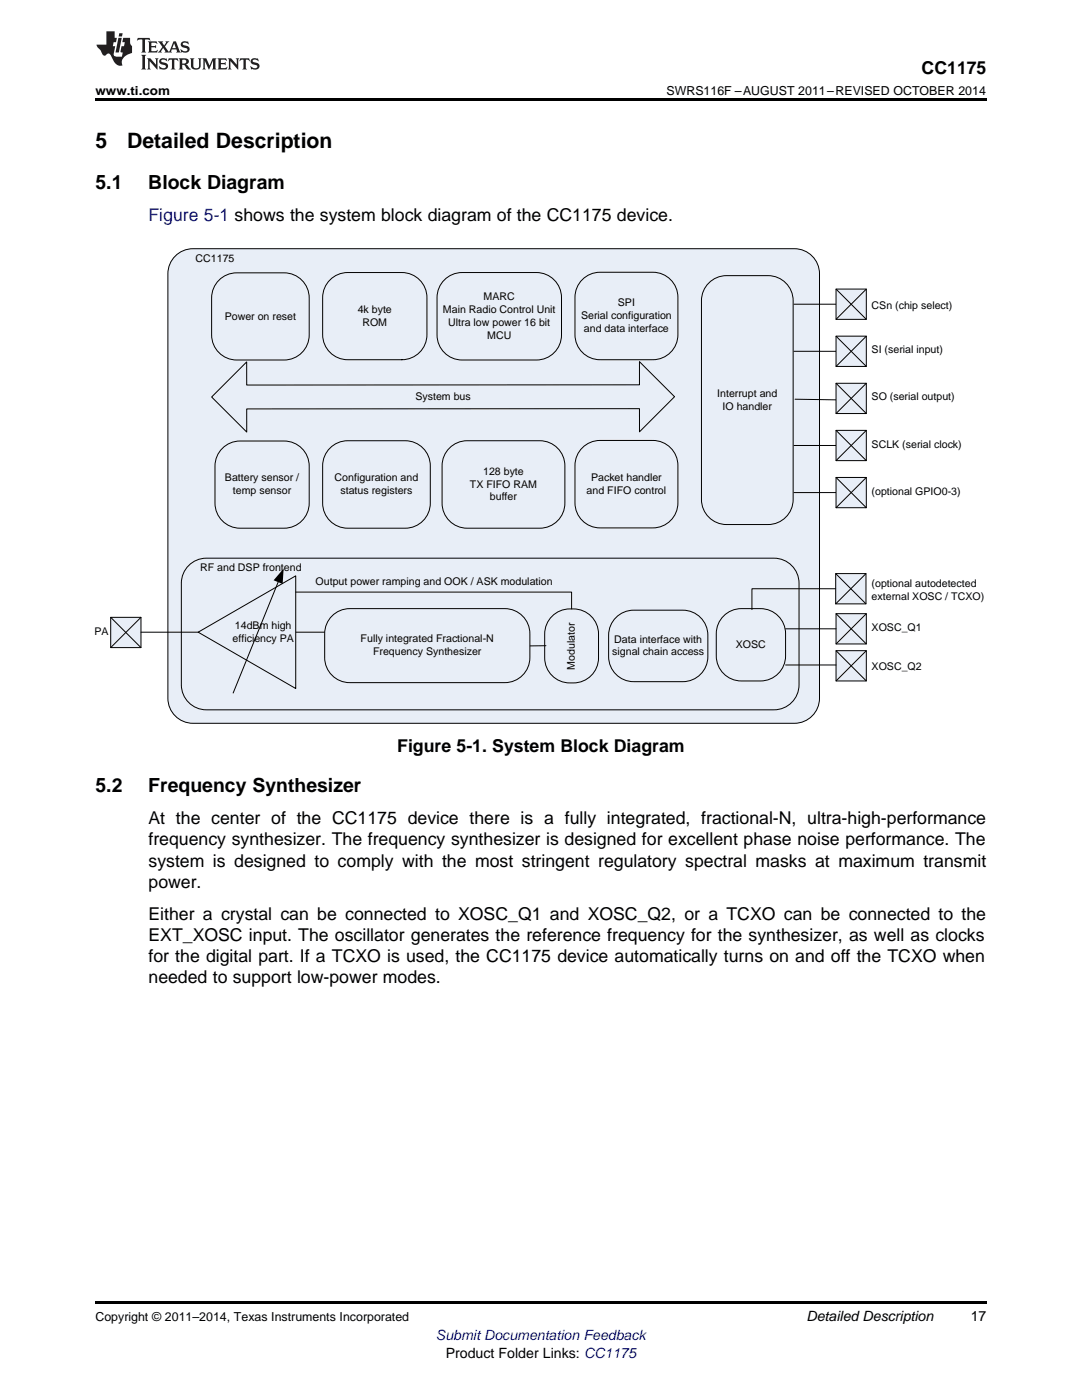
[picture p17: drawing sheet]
<svg xmlns="http://www.w3.org/2000/svg" width="216mm" height="279mm" viewBox="0 0 216 279" stroke-linecap="round" stroke-linejoin="round" font-family="sans-serif">
<defs><g id="words">
<g font-size="4.2">
<text x="19" y="29.6">5</text>
<text x="25.4" y="29.6">Detailed Description</text>
</g>
<g font-size="3.9">
<text x="19" y="37.7">5.1</text>
<text x="29.6" y="37.7">Block Diagram</text>
<text x="19" y="158.1">5.2</text>
<text x="29.6" y="158.1">Frequency Synthesizer</text>
</g>
<g font-size="3.5">
<text x="183.9" y="14.8">CC1175</text>
<text x="79.3" y="150">Figure 5-1. System Block Diagram</text>
<text x="29.6" y="164.5">At the center of the CC1175 device there is a fully integrated, fractional-N, ultra-high-performance</text>
<text x="29.6" y="168.7">frequency synthesizer. The frequency synthesizer is designed for excellent phase noise performance. The</text>
<text x="29.6" y="172.9">system is designed to comply with the most stringent regulatory spectral masks at maximum transmit</text>
<text x="29.6" y="177.2">power.</text>
<text x="29.6" y="183.5">Either a crystal can be connected to XOSC_Q1 and XOSC_Q2, or a TCXO can be connected to the</text>
<text x="29.6" y="187.7">EXT_XOSC input. The oscillator generates the reference frequency for the synthesizer, as well as clocks</text>
<text x="29.6" y="192">for the digital part. If a TCXO is used, the CC1175 device automatically turns on and off the TCXO when</text>
<text x="29.6" y="196.2">needed to support low-power modes.</text>
</g>
<text font-size="3.5" fill="#00f" x="29.6" y="44.1">Figure 5-1 shows the system block diagram of the CC1175 device.</text>
<g font-size="2.8">
<text x="160.9" y="263.6">Detailed Description</text>
<text x="193.7" y="263.6">17</text>
<text x="88.9" y="270.9">Product Folder Links: CC1175</text>
</g>
<text font-size="2.8" fill="#00f" x="87" y="267.4">Submit Documentation Feedback</text>
<g font-size="2.5">
<text x="19" y="19">www.ti.com</text>
<text x="133" y="19">SWRS116F –AUGUST 2011–REVISED OCTOBER 2014</text>
<text x="19" y="263.6">Copyright © 2011–2014, Texas Instruments Incorporated</text>
</g>
<g font-size="2.1">
<text x="39" y="52.2">CC1175</text>
<text x="96.5" y="59.9">MARC</text>
<text x="44.8" y="63.8">Power on reset</text>
<text x="71.4" y="62.5">4k byte</text>
<text x="72.3" y="65">ROM</text>
<text x="88.4" y="62.5">Main Radio Control Unit</text>
<text x="89.4" y="65">Ultra low power 16 bit</text>
<text x="115.9" y="63.7">Serial configuration</text>
<text x="123.3" y="61.2">SPI</text>
<text x="173.9" y="61.7">CSn (chip select)</text>
<text x="97.2" y="67.6">MCU</text>
<text x="116.5" y="66.2">and data interface</text>
<text x="173.9" y="70.4">SI (serial input)</text>
<text x="82.9" y="79.8">System bus</text>
<text x="143.1" y="79.2">Interrupt and</text>
<text x="144.2" y="81.7">IO handler</text>
<text x="173.9" y="79.8">SO (serial output)</text>
<text x="173.9" y="89.3">SCLK (serial clock)</text>
<text x="96.4" y="94.8">128 byte</text>
<text x="117.9" y="96">Packet handler</text>
<text x="44.9" y="96.1">Battery sensor /</text>
<text x="46.5" y="98.6">temp sensor</text>
<text x="66.8" y="96.1">Configuration and</text>
<text x="67.9" y="98.6">status registers</text>
<text x="93.8" y="97.3">TX FIFO RAM</text>
<text x="97.8" y="99.9">buffer</text>
<text x="117.1" y="98.5">and FIFO control</text>
<text x="173.9" y="98.7">(optional GPIO0-3)</text>
<text x="39.9" y="114">RF and DSP frontend</text>
<text x="63" y="116.8">Output power ramping and OOK / ASK modulation</text>
<text x="173.9" y="117.1">(optional autodetected</text>
<text x="173.9" y="119.7">external XOSC / TCXO)</text>
<text x="46.9" y="125.5">14dBm high</text>
<text x="18.9" y="126.7">PA</text>
<text x="46.4" y="128.1">efficiency PA</text>
<text x="72" y="128.2">Fully integrated Fractional-N</text>
<text x="74.4" y="130.8">Frequency Synthesizer</text>
<text x="122.2" y="130.8">signal chain access</text>
<text x="122.6" y="128.3">Data interface with</text>
<text x="146.8" y="129.3">XOSC</text>
<text x="173.9" y="126">XOSC_Q1</text>
<text x="114.7" y="133.6" transform="rotate(-90 114.7 133.6)">Modulator</text>
<text x="173.9" y="133.6">XOSC_Q2</text>
</g>
</g></defs>
<path d="M19 259.7h177.8v.5h-177.8z" fill="#000"/>
<path d="M35.3 50.8a5 5 0 0 1 3.2-1.2h120a5 5 0 0 1 5 5v84.7a5 5 0 0 1-5 5h-120a5 5 0 0 1-5-5v-84.7a5 5 0 0 1 1.8-3.8z" fill-rule="evenodd" fill="#e8eef7"/>
<path d="M35.3 50.8a5 5 0 0 1 3.2-1.2h120a5 5 0 0 1 5 5v84.7a5 5 0 0 1-5 5h-120a5 5 0 0 1-5-5v-84.7a5 5 0 0 1 1.8-3.8z" fill="none" stroke="#000" stroke-width=".2"/>
<path d="M89 55.6a5 5 0 0 1 3.2-1.2h14.8a5 5 0 0 1 5 5v7.4a5 5 0 0 1-5 5h-14.8a5 5 0 0 1-5-5v-7.4a5 5 0 0 1 1.8-3.8z" fill-rule="evenodd" fill="#e8eef7"/>
<path d="M89 55.6a5 5 0 0 1 3.2-1.2h14.8a5 5 0 0 1 5 5v7.4a5 5 0 0 1-5 5h-14.8a5 5 0 0 1-5-5v-7.4a5 5 0 0 1 1.8-3.8z" fill="none" stroke="#000" stroke-width=".2"/>
<path d="M89.4 89.7a5 5 0 0 1 3.8-1.7h14.5a5 5 0 0 1 5 5v7.4a5 5 0 0 1-5 5h-14.5a5 5 0 0 1-5-5v-7.4a5 5 0 0 1 1.2-3.3z" fill-rule="evenodd" fill="#e8eef7"/>
<path d="M89.4 89.7a5 5 0 0 1 3.8-1.7h14.5a5 5 0 0 1 5 5v7.4a5 5 0 0 1-5 5h-14.5a5 5 0 0 1-5-5v-7.4a5 5 0 0 1 1.2-3.3z" fill="none" stroke="#000" stroke-width=".2"/>
<path d="M66.2 55.6a5 5 0 0 1 3.2-1.2h10.8a5 5 0 0 1 5 5v7.4a5 5 0 0 1-5 5h-10.8a5 5 0 0 1-5-5v-7.4a5 5 0 0 1 1.8-3.8z" fill-rule="evenodd" fill="#e8eef7"/>
<path d="M66.2 55.6a5 5 0 0 1 3.2-1.2h10.8a5 5 0 0 1 5 5v7.4a5 5 0 0 1-5 5h-10.8a5 5 0 0 1-5-5v-7.4a5 5 0 0 1 1.8-3.8z" fill="none" stroke="#000" stroke-width=".2"/>
<path d="M38 112.6a5 5 0 0 1 3.2-1.2h113.2a5 5 0 0 1 5 5v20.3a5 5 0 0 1-5 5h-113.2a5 5 0 0 1-5-5v-20.3a5 5 0 0 1 1.8-3.8z" fill-rule="evenodd" fill="#e8eef7"/>
<path d="M38 112.6a5 5 0 0 1 3.2-1.2h113.2a5 5 0 0 1 5 5v20.3a5 5 0 0 1-5 5h-113.2a5 5 0 0 1-5-5v-20.3a5 5 0 0 1 1.8-3.8z" fill="none" stroke="#000" stroke-width=".2"/>
<path d="M116.5 89.1a5 5 0 0 1 3.2-1.2h10.6a5 5 0 0 1 5 5v7.5a5 5 0 0 1-5 5h-10.6a5 5 0 0 1-5-5v-7.5a5 5 0 0 1 1.8-3.8z" fill-rule="evenodd" fill="#e8eef7"/>
<path d="M116.5 89.1a5 5 0 0 1 3.2-1.2h10.6a5 5 0 0 1 5 5v7.5a5 5 0 0 1-5 5h-10.6a5 5 0 0 1-5-5v-7.5a5 5 0 0 1 1.8-3.8z" fill="none" stroke="#000" stroke-width=".2"/>
<path d="M66.2 89.1a5 5 0 0 1 3.2-1.1h11.5a5 5 0 0 1 5 5v7.4a5 5 0 0 1-5 5h-11.5a5 5 0 0 1-5-5v-7.4a5 5 0 0 1 1.8-3.9z" fill-rule="evenodd" fill="#e8eef7"/>
<path d="M66.2 89.1a5 5 0 0 1 3.2-1.1h11.5a5 5 0 0 1 5 5v7.4a5 5 0 0 1-5 5h-11.5a5 5 0 0 1-5-5v-7.4a5 5 0 0 1 1.8-3.9z" fill="none" stroke="#000" stroke-width=".2"/>
<path d="M116.5 55.5a5 5 0 0 1 3.2-1.2h10.6a5 5 0 0 1 5 5v7.5a5 5 0 0 1-5 5h-10.6a5 5 0 0 1-5-5v-7.5a5 5 0 0 1 1.8-3.8z" fill-rule="evenodd" fill="#e8eef7"/>
<path d="M116.5 55.5a5 5 0 0 1 3.2-1.2h10.6a5 5 0 0 1 5 5v7.5a5 5 0 0 1-5 5h-10.6a5 5 0 0 1-5-5v-7.5a5 5 0 0 1 1.8-3.8z" fill="none" stroke="#000" stroke-width=".2"/>
<path d="M141.1 56.8a5 5 0 0 1 3.9-1.8h8.3a5 5 0 0 1 5 5v39.7a5 5 0 0 1-5 5h-8.3a5 5 0 0 1-5-5v-39.7a5 5 0 0 1 1.1-3.2z" fill-rule="evenodd" fill="#e8eef7"/>
<path d="M141.1 56.8a5 5 0 0 1 3.9-1.8h8.3a5 5 0 0 1 5 5v39.7a5 5 0 0 1-5 5h-8.3a5 5 0 0 1-5-5v-39.7a5 5 0 0 1 1.1-3.2z" fill="none" stroke="#000" stroke-width=".2"/>
<path d="M49.2 72.2v4.6h78.4v-4.6l7 7-7 7v-4.6h-78.4v4.6l-7-7z" fill-rule="evenodd" fill="#e8eef7"/>
<path d="M49.2 72.2v4.6h78.4v-4.6l7 7-7 7v-4.6h-78.4v4.6l-7-7z" fill="none" stroke="#000" stroke-width=".2"/>
<path d="M22.1 123.2h6v6h-6z" fill-rule="evenodd" fill="#e8eef7"/>
<path d="M22.1 123.2h6v6h-6zM22.1 123.2l6 6M28.1 123.2l-6 6M28.1 126.2h36.7" fill="none" stroke="#000" stroke-width=".2"/>
<path d="M39.5 126.2l19.5-11.3v22.5z" fill="#e8eef7"/>
<path d="M39.5 126.2l19.5-11.3v22.5z" fill="none" stroke="#000" stroke-width=".2"/>
<path d="M144.7 122.6a5 5 0 0 1 3.2-1.1h3.9a5 5 0 0 1 5 5v4.4a5 5 0 0 1-5 5h-3.9a5 5 0 0 1-5-5v-4.4a5 5 0 0 1 1.8-3.9z" fill-rule="evenodd" fill="#e8eef7"/>
<path d="M144.7 122.6a5 5 0 0 1 3.2-1.1h3.9a5 5 0 0 1 5 5v4.4a5 5 0 0 1-5 5h-3.9a5 5 0 0 1-5-5v-4.4a5 5 0 0 1 1.8-3.9z" fill="none" stroke="#000" stroke-width=".2"/>
<path d="M123.2 123a5 5 0 0 1 3.2-1.2h9.8a5 5 0 0 1 5 5v4.2a5 5 0 0 1-5 5h-9.8a5 5 0 0 1-5-5v-4.2a5 5 0 0 1 1.8-3.8z" fill-rule="evenodd" fill="#e8eef7"/>
<path d="M123.2 123a5 5 0 0 1 3.2-1.2h9.8a5 5 0 0 1 5 5v4.2a5 5 0 0 1-5 5h-9.8a5 5 0 0 1-5-5v-4.2a5 5 0 0 1 1.8-3.8z" fill="none" stroke="#000" stroke-width=".2"/>
<path d="M166.8 122.5h6.1v6h-6.1z" fill-rule="evenodd" fill="#e8eef7"/>
<path d="M166.8 122.5h6.1v6h-6.1zM166.8 122.5l6.1 6M172.9 122.5l-6.1 6" fill="none" stroke="#000" stroke-width=".2"/>
<path d="M166.8 129.9h6.1v6h-6.1z" fill-rule="evenodd" fill="#e8eef7"/>
<path d="M158.4 60.7h11.4M158.4 70.1h11.4M158.6 79.7l11.1 .1M158.4 88.9h11.4M158.4 98.3h11.4M156.8 125.5h10M156.8 132.7h10M166.8 129.9h6.1v6h-6.1zM166.8 129.9l6.1 6M172.9 129.9l-6.1 6" fill="none" stroke="#000" stroke-width=".2"/>
<path d="M166.8 57.7h6.1v6h-6.1z" fill-rule="evenodd" fill="#e8eef7"/>
<path d="M166.8 57.7h6.1v6h-6.1zM166.8 57.7l6.1 6M172.9 57.7l-6.1 6" fill="none" stroke="#000" stroke-width=".2"/>
<path d="M166.8 67.1h6.1v6h-6.1z" fill-rule="evenodd" fill="#e8eef7"/>
<path d="M166.8 67.1h6.1v6h-6.1zM166.8 67.1l6.1 6M172.9 67.1l-6.1 6" fill="none" stroke="#000" stroke-width=".2"/>
<path d="M166.8 76.5h6.1v6h-6.1z" fill-rule="evenodd" fill="#e8eef7"/>
<path d="M166.8 76.5h6.1v6h-6.1zM166.8 76.5l6.1 6M172.9 76.5l-6.1 6" fill="none" stroke="#000" stroke-width=".2"/>
<path d="M166.8 85.9h6.1v6h-6.1z" fill-rule="evenodd" fill="#e8eef7"/>
<path d="M166.8 85.9h6.1v6h-6.1zM166.8 85.9l6.1 6M172.9 85.9l-6.1 6" fill="none" stroke="#000" stroke-width=".2"/>
<path d="M166.8 95.3h6.1v6h-6.1z" fill-rule="evenodd" fill="#e8eef7"/>
<path d="M166.8 95.3h6.1v6h-6.1zM166.8 95.3l6.1 6M172.9 95.3l-6.1 6" fill="none" stroke="#000" stroke-width=".2"/>
<path d="M109.9 123.3a5.7 5.7 0 0 1 8.8 .7l.6 1.6 .1 5.7a5.1 5.1 0 0 1-5.7 5 5 5 0 0 1-5-5v-4.8a5 5 0 0 1 1.2-3.2z" fill-rule="evenodd" fill="#e8eef7"/>
<path d="M108.9 128.9h-3.6M109.9 123.3a5.7 5.7 0 0 1 8.8 .7l.6 1.6 .1 5.7a5.1 5.1 0 0 1-5.7 5 5 5 0 0 1-5-5v-4.8a5 5 0 0 1 1.2-3.2z" fill="none" stroke="#000" stroke-width=".2"/>
<path d="M66.6 122.6a5 5 0 0 1 3.2-1.1h30.9a5 5 0 0 1 5 5v4.7a5 5 0 0 1-5 5h-30.9a5 5 0 0 1-5-5v-4.7a5 5 0 0 1 1.8-3.9z" fill-rule="evenodd" fill="#e8eef7"/>
<path d="M55.6 115.9l-9.1 22.4M59 118.2h55.1v3.3M66.6 122.6a5 5 0 0 1 3.2-1.1h30.9a5 5 0 0 1 5 5v4.7a5 5 0 0 1-5 5h-30.9a5 5 0 0 1-5-5v-4.7a5 5 0 0 1 1.8-3.9z" fill="none" stroke="#000" stroke-width=".2"/>
<path d="M56.6 113.5l-.2 3-1.8-.7z" fill="#000"/>
<path d="M166.8 114.5h6v6h-6z" fill-rule="evenodd" fill="#e8eef7"/>
<path d="M166.8 114.5h6v6h-6zM166.8 117.5h-16.8v4.2M166.8 114.5l6 6M172.8 114.5l-6 6" fill="none" stroke="#000" stroke-width=".2"/>
<path d="M44.7 89.2a5 5 0 0 1 3.2-1.2h8.8a5 5 0 0 1 5 5v7.4a5 5 0 0 1-5 5h-8.8a5 5 0 0 1-5-5v-7.4a5 5 0 0 1 1.8-3.8z" fill-rule="evenodd" fill="#e8eef7"/>
<path d="M44.7 89.2a5 5 0 0 1 3.2-1.2h8.8a5 5 0 0 1 5 5v7.4a5 5 0 0 1-5 5h-8.8a5 5 0 0 1-5-5v-7.4a5 5 0 0 1 1.8-3.8z" fill="none" stroke="#000" stroke-width=".2"/>
<path d="M43.4 56.2a5 5 0 0 1 3.8-1.7h9.5a5 5 0 0 1 5 5v7.3a5 5 0 0 1-5 5h-9.5a5 5 0 0 1-5-5v-7.3a5 5 0 0 1 1.2-3.3z" fill-rule="evenodd" fill="#e8eef7"/>
<path d="M43.4 56.2a5 5 0 0 1 3.8-1.7h9.5a5 5 0 0 1 5 5v7.3a5 5 0 0 1-5 5h-9.5a5 5 0 0 1-5-5v-7.3a5 5 0 0 1 1.2-3.3z" fill="none" stroke="#000" stroke-width=".2"/>
<path d="M19 19.5h177.8v.5h-177.8z" fill="#000"/>
<g fill="#231f20">
<path d="M27.5 7.6l-.1 .5 .4-.2h.6v.1v2.1l-.2 .4h1l-.3-.4v-2.1l.1-.1h.5l.5 .2-.2-.5zM29.5 8.3l.2 .3v1.5l-.2 .4h1.8l.2-.6a1.04 1.04 0 0 1-1.3 .2v-.7h.6l.3 .2v-.6l-.3 .2h-.6v-.6l.8-.1 .4 .3-.2-.5zM31.5 8.3l.9 1.1-.9 1.1h.8l-.2-.2 .5-.7 .4 .7-.2 .2h1.5l-.1-.2 .1-.4h.9l.1 .4-.2 .2h1l-.3-.3-.7-1.9h-.5l-.9 2-.8-1 .9-1h-.8l.1 .3-.3 .5-.4-.6 .2-.2zM34.7 8.6l.4 1h-.7zM36.3 8.4a.63 .63 0 0 0-.2 .7 .63 .63 0 0 0 .6 .4l.6 .2 .1 .2a.75 .75 0 0 1-.7 .4 .75 .75 0 0 1-.6-.5l.1 .7 .1-.1a1.11 1.11 0 0 0 1.5-.6 1.13 1.13 0 0 0-1.2-.8l-.1-.4a1.04 1.04 0 0 1 1.2 .2l-.2-.5-.1 .1-.5-.2zM28.2 10.9l.2 .4v2.2l-.2 .4h1l-.3-.4v-2.2l.3-.4zM29.3 11.6l.3 .4v1.5l-.3 .4h.8l-.2-.4v-1.3l1.5 1.7v-1.9l.2-.4h-.7l.2 .4v.9l-1.1-1.3zM32 11.8a.62 .62 0 0 0-.2 .7 .62 .62 0 0 0 .6 .4l.6 .1 .1 .3a.76 .76 0 0 1-.7 .3 .76 .76 0 0 1-.6-.4l.1 .7 .1-.1a1.11 1.11 0 0 0 1.5-.6 1.13 1.13 0 0 0-1.2-.8l-.1-.4a1.04 1.04 0 0 1 1.2 .2l-.2-.6-.1 .1-.5-.1zM33.7 11.6l-.2 .6a.61 .61 0 0 1 .8-.3v1.6l-.2 .4h.9l-.2-.4v-1.6a.63 .63 0 0 1 .8 .3l-.2-.6zM35.6 11.6l.3 .4v1.5l-.3 .4h1l-.2-.2v-.8l.5 .2a.76 .76 0 0 0 1.2 .7l-1-1a.58 .58 0 0 0 .6-.5 .58 .58 0 0 0-.5-.6zM36.4 11.9h.1a.45 .45 0 0 1 .5 .1 .45 .45 0 0 1 .1 .5l-.7 .2zM37.9 11.6l.2 .2a2.17 2.17 0 0 0 .3 1.9 .99 .99 0 0 0 1.6-.6v-1.1l.2-.4h-.7l.2 .2a1.92 1.92 0 0 1-.2 1.8 .6 .6 0 0 1-.9-.5v-1.1l.2-.4zM40.4 11.6l.2 .4v1.5l-.2 .4h.7l-.2-.4v-1.4l.8 1.8 .8-1.8v1.4l-.2 .4h.9l-.2-.4v-1.5l.2-.4h-.8l-.6 1.5-.6-1.5zM43.4 11.6l.2 .4v1.5l-.2 .4h1.8l.2-.6a1.04 1.04 0 0 1-1.3 .1v-.6h.5l.4 .2v-.6l-.4 .2h-.5v-.7h.8l.3 .3-.1-.6zM45.5 11.6l.2 .4v1.5l-.2 .4h.7l-.2-.4v-1.3l1.5 1.7v-1.9l.2-.4h-.7l.2 .4v.9l-1.1-1.3zM47.9 11.6l-.1 .6a.61 .61 0 0 1 .8-.3v1.6l-.3 .4h1l-.3-.4 .1-1.6a.63 .63 0 0 1 .7 .3l-.1-.6zM50.2 11.8a.62 .62 0 0 0-.2 .7 .62 .62 0 0 0 .6 .4l.6 .1 .2 .3a.76 .76 0 0 1-.8 .3 .76 .76 0 0 1-.6-.4l.1 .7 .2-.1a1.11 1.11 0 0 0 1.5-.6 1.13 1.13 0 0 0-1.3-.8l-.1-.4a1.04 1.04 0 0 1 1.2 .2l-.1-.6-.2 .1-.5-.1z"/>
<path d="M21.2 6.3v2.6h-1.9l.1 .4 .7 .9a.91 .91 0 0 0 1 .8 .56 .56 0 0 1 .5-.3 .56 .56 0 0 1 .5 .3l.4 .8a1.53 1.53 0 0 0 1.9 1.2 1.54 1.54 0 0 1 1-2.1l.9-.3v-1.4a1.52 1.52 0 0 1-.3-1.6h-1.4l-.2 .8h.5l-.2 .8h-.4l-.2 1v.2l.4 .1-.2 .8a1.93 1.93 0 0 1-1.6-.3l.3-1.8h-.5l.2-.8h.4l.2-.8h-.4v-1.3zM23.6 7.6l-.6 2.9h.7l.6-2.9zM23.8 6.6l-.1 .7h.6l.2-.7z"/>
</g>
<use href="#words"/>
</svg>
